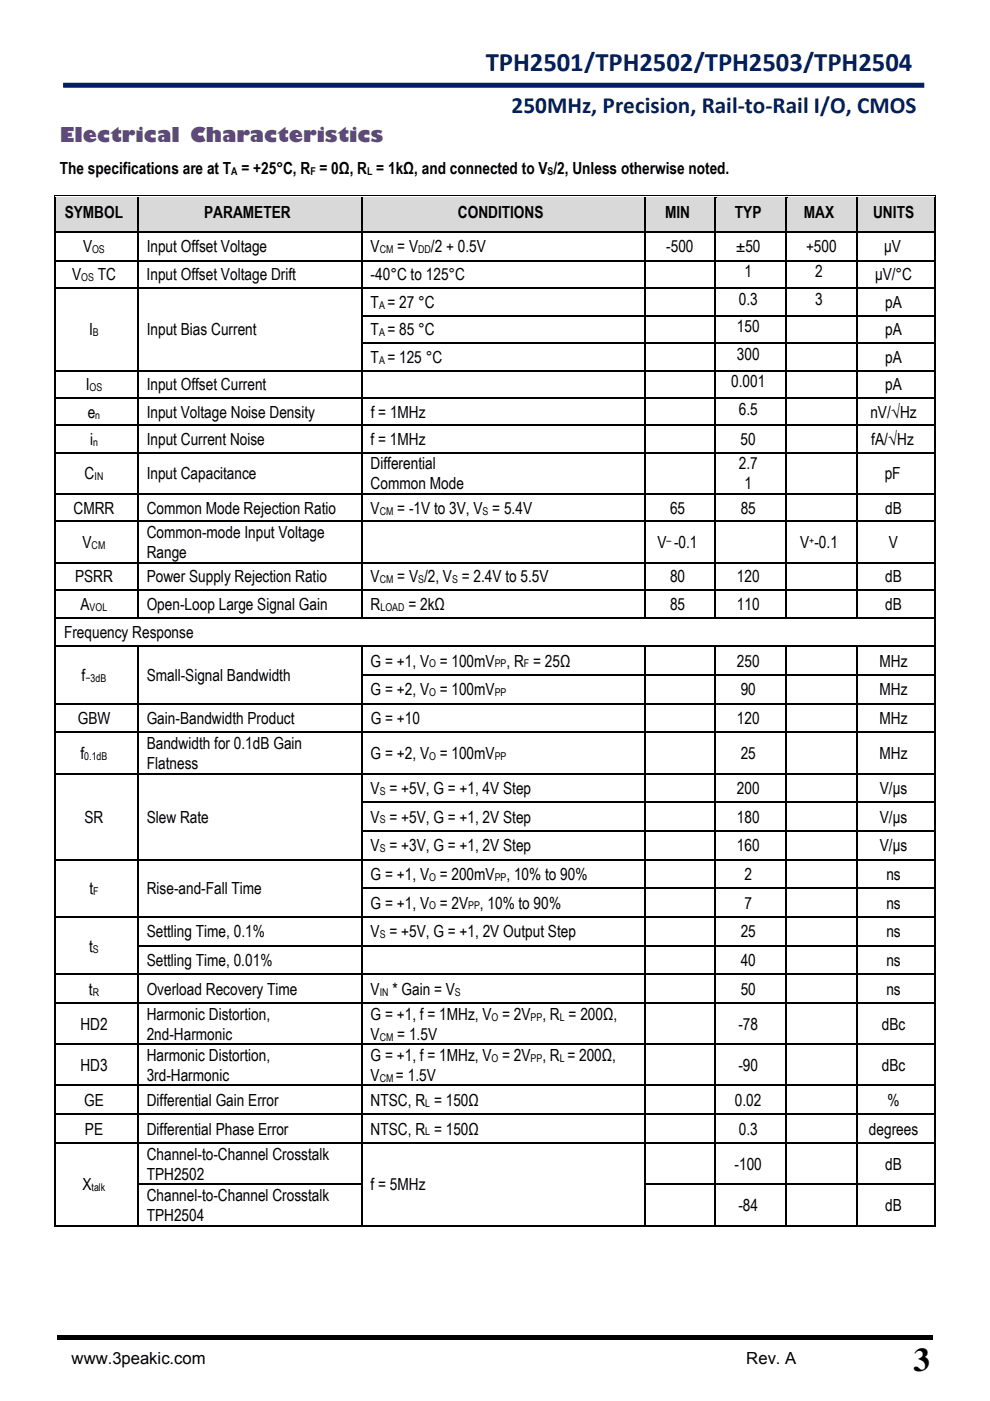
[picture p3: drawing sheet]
<svg xmlns="http://www.w3.org/2000/svg" width="210mm" height="297mm" viewBox="0 0 210 297" stroke-linecap="round" stroke-linejoin="round" font-family="sans-serif">
<defs><g id="words">
<text font-size="7" x="193.8" y="290.7">3</text>
<text font-size="5.7" fill="#002060" x="103" y="15">TPH2501/TPH2502/TPH2503/TPH2504</text>
<text font-size="4.9" fill="#002060" x="108.5" y="24">250MHz, Precision, Rail‐to‐Rail I/O, CMOS</text>
<text font-size="4.2" fill="#5f497a" x="12.7" y="30.1">Electrical Characteristics</text>
<g font-size="3.5">
<text x="12.7" y="36.9">The specifications are at T = +25°C, R = 0Ω, R = 1kΩ, and connected to V /2, Unless otherwise noted.</text>
<text x="13.7" y="46.2">SYMBOL</text>
<text x="43.3" y="46.2">PARAMETER</text>
<text x="97.1" y="46.2">CONDITIONS</text>
<text x="141.1" y="46.2">MIN</text>
<text x="155.9" y="46.2">TYP</text>
<text x="170.5" y="46.2">MAX</text>
<text x="185.2" y="46.2">UNITS</text>
<text x="17.6" y="53.5">V</text>
<text x="31.1" y="53.5">Input Offset Voltage</text>
<text x="78.6" y="53.5">V</text>
<text x="84.3" y="53.5">= V</text>
<text x="91.4" y="53.5">/2 + 0.5V</text>
<text x="141.3" y="53.5">-500</text>
<text x="156.1" y="53.5">±50</text>
<text x="171" y="53.5">+500</text>
<text x="187.6" y="53.5">μV</text>
<text x="15.3" y="59.5">V</text>
<text x="20.7" y="59.5">TC</text>
<text x="31.1" y="59.5">Input Offset Voltage Drift</text>
<text x="78.6" y="59.5">-40°C to 125°C</text>
<text x="157.9" y="58.8">1</text>
<text x="172.9" y="58.8">2</text>
<text x="185.6" y="59.5">μV/°C</text>
<text x="78.6" y="65.3">T = 27 °C</text>
<text x="156.7" y="64.6">0.3</text>
<text x="172.9" y="64.6">3</text>
<text x="187.7" y="65.3">pA</text>
<text x="18.9" y="71.1">I</text>
<text x="31.1" y="71.1">Input Bias Current</text>
<text x="78.6" y="71.1">T = 85 °C</text>
<text x="156.3" y="70.4">150</text>
<text x="187.7" y="71.1">pA</text>
<text x="78.6" y="76.9">T = 125 °C</text>
<text x="156.3" y="76.2">300</text>
<text x="187.7" y="76.9">pA</text>
<text x="18.2" y="82.7">I</text>
<text x="31.1" y="82.7">Input Offset Current</text>
<text x="155.1" y="82.1">0.001</text>
<text x="187.7" y="82.7">pA</text>
<text x="18.6" y="88.6">e</text>
<text x="31.1" y="88.6">Input Voltage Noise Density</text>
<text x="78.6" y="88.6">f = 1MHz</text>
<text x="156.7" y="87.9">6.5</text>
<text x="184.6" y="88.6">nV/√Hz</text>
<text x="19.1" y="94.4">i</text>
<text x="31.1" y="94.4">Input Current Noise</text>
<text x="78.6" y="94.4">f = 1MHz</text>
<text x="157.1" y="94.4">50</text>
<text x="184.8" y="94.4">fA/√Hz</text>
<text x="17.9" y="101.6">C</text>
<text x="31.1" y="101.6">Input Capacitance</text>
<text x="78.6" y="99.5">Differential</text>
<text x="156.7" y="99.5">2.7</text>
<text x="187.6" y="101.6">pF</text>
<text x="78.6" y="103.8">Common Mode</text>
<text x="157.9" y="103.8">1</text>
<text x="15.6" y="108.9">CMRR</text>
<text x="31.1" y="108.9">Common Mode Rejection Ratio</text>
<text x="78.6" y="108.9">V</text>
<text x="84.3" y="108.9">= -1V to 3V, V = 5.4V</text>
<text x="142.1" y="108.9">65</text>
<text x="157.1" y="108.9">85</text>
<text x="187.7" y="108.9">dB</text>
<text x="17.5" y="116.2">V</text>
<text x="31.1" y="114.1">Common-mode Input Voltage</text>
<text x="31.1" y="118.3">Range</text>
<text x="139.5" y="116.2">V -0.1</text>
<text x="169.7" y="116.2">V -0.1</text>
<text x="188.5" y="116.2">V</text>
<text x="15.9" y="123.5">PSRR</text>
<text x="31.1" y="123.5">Power Supply Rejection Ratio</text>
<text x="78.6" y="123.5">V</text>
<text x="84.3" y="123.5">= V /2, V = 2.4V to 5.5V</text>
<text x="142.1" y="123.5">80</text>
<text x="156.3" y="123.5">120</text>
<text x="187.7" y="123.5">dB</text>
<text x="17.1" y="129.3">A</text>
<text x="31.1" y="129.3">Open-Loop Large Signal Gain</text>
<text x="78.6" y="129.3">R</text>
<text x="86.6" y="129.3">= 2kΩ</text>
<text x="142.1" y="129.3">85</text>
<text x="156.3" y="129.3">110</text>
<text x="187.7" y="129.3">dB</text>
<text x="13.6" y="135.3">Frequency Response</text>
<text x="78.6" y="141.3">G = +1, V = 100mV</text>
<text x="107.4" y="141.3">, R = 25Ω</text>
<text x="156.3" y="141.3">250</text>
<text x="186.5" y="141.3">MHz</text>
<text x="17.3" y="144.4">f</text>
<text x="31.1" y="144.4">Small-Signal Bandwidth</text>
<text x="78.6" y="147.4">G = +2, V = 100mV</text>
<text x="157.1" y="147.4">90</text>
<text x="186.5" y="147.4">MHz</text>
<text x="16.5" y="153.5">GBW</text>
<text x="31.1" y="153.5">Gain-Bandwidth Product</text>
<text x="78.6" y="153.5">G = +10</text>
<text x="156.3" y="153.5">120</text>
<text x="186.5" y="153.5">MHz</text>
<text x="17.1" y="160.9">f</text>
<text x="31.1" y="158.8">Bandwidth for 0.1dB Gain</text>
<text x="78.6" y="160.9">G = +2, V = 100mV</text>
<text x="157.1" y="160.9">25</text>
<text x="186.5" y="160.9">MHz</text>
<text x="31.1" y="163">Flatness</text>
<text x="78.6" y="168.3">V = +5V, G = +1, 4V Step</text>
<text x="156.3" y="168.3">200</text>
<text x="186.6" y="168.3">V/μs</text>
<text x="17.9" y="174.4">SR</text>
<text x="31.1" y="174.4">Slew Rate</text>
<text x="78.6" y="174.4">V = +5V, G = +1, 2V Step</text>
<text x="156.3" y="174.4">180</text>
<text x="186.6" y="174.4">V/μs</text>
<text x="78.6" y="180.5">V = +3V, G = +1, 2V Step</text>
<text x="156.3" y="180.5">160</text>
<text x="186.6" y="180.5">V/μs</text>
<text x="19" y="189.6">t</text>
<text x="31.1" y="189.6">Rise-and-Fall Time</text>
<text x="78.6" y="186.6">G = +1, V = 200mV</text>
<text x="107.4" y="186.6">, 10% to 90%</text>
<text x="157.9" y="186.6">2</text>
<text x="188" y="186.6">ns</text>
<text x="78.6" y="192.7">G = +1, V = 2V , 10% to 90%</text>
<text x="157.9" y="192.7">7</text>
<text x="188" y="192.7">ns</text>
<text x="18.9" y="201.8">t</text>
<text x="31.1" y="198.8">Settling Time, 0.1%</text>
<text x="78.6" y="198.8">V = +5V, G = +1, 2V Output Step</text>
<text x="157.1" y="198.8">25</text>
<text x="188" y="198.8">ns</text>
<text x="31.1" y="204.8">Settling Time, 0.01%</text>
<text x="157.1" y="204.8">40</text>
<text x="188" y="204.8">ns</text>
<text x="18.9" y="210.9">t</text>
<text x="31.1" y="210.9">Overload Recovery Time</text>
<text x="78.6" y="210.9">V</text>
<text x="83.2" y="210.9">* Gain = V</text>
<text x="157.1" y="210.9">50</text>
<text x="188" y="210.9">ns</text>
<text x="17" y="218.3">HD2</text>
<text x="31.1" y="216.2">Harmonic Distortion,</text>
<text x="31.1" y="220.5">2nd-Harmonic</text>
<text x="78.6" y="216.2">G = +1, f = 1MHz, V = 2V</text>
<text x="78.6" y="220.5">V</text>
<text x="84.3" y="220.5">= 1.5V</text>
<text x="115" y="216.2">, R = 200Ω,</text>
<text x="156.6" y="218.3">-78</text>
<text x="187" y="218.3">dBc</text>
<text x="17" y="227.1">HD3</text>
<text x="31.1" y="224.9">Harmonic Distortion,</text>
<text x="78.6" y="224.9">G = +1, f = 1MHz, V = 2V</text>
<text x="115" y="224.9">, R = 200Ω,</text>
<text x="156.6" y="227.1">-90</text>
<text x="187" y="227.1">dBc</text>
<text x="31.1" y="229.2">3rd-Harmonic</text>
<text x="78.6" y="229.2">V</text>
<text x="84" y="229.2">= 1.5V</text>
<text x="17.8" y="234.5">GE</text>
<text x="31.1" y="234.5">Differential Gain Error</text>
<text x="78.6" y="234.5">NTSC, R = 150Ω</text>
<text x="155.9" y="234.5">0.02</text>
<text x="188.2" y="234.5">%</text>
<text x="18" y="240.6">PE</text>
<text x="31.1" y="245.9">Channel-to-Channel Crosstalk</text>
<text x="31.1" y="240.6">Differential Phase Error</text>
<text x="78.6" y="240.6">NTSC, R = 150Ω</text>
<text x="156.7" y="240.6">0.3</text>
<text x="184.3" y="240.6">degrees</text>
<text x="31.1" y="250.1">TPH2502</text>
<text x="155.8" y="248">-100</text>
<text x="187.7" y="248">dB</text>
<text x="17.5" y="252.3">X</text>
<text x="31.1" y="254.6">Channel-to-Channel Crosstalk</text>
<text x="78.6" y="252.3">f = 5MHz</text>
<text x="156.6" y="256.7">-84</text>
<text x="187.7" y="256.7">dB</text>
<text x="31.1" y="258.8">TPH2504</text>
<text x="15.2" y="289.2">www.3peakic.com</text>
<text x="158.3" y="289.2">Rev. A</text>
</g>
<g font-size="2.3">
<text x="49.1" y="37.1">A</text>
<text x="65.8" y="37.1">F</text>
<text x="77.9" y="37.1">L</text>
<text x="116.1" y="37.1">S</text>
<text x="19.5" y="53.7">OS</text>
<text x="80.5" y="53.7">CM</text>
<text x="88.7" y="53.7">DD</text>
<text x="17.2" y="59.6">OS</text>
<text x="80.4" y="65.4">A</text>
<text x="19.7" y="71.3">B</text>
<text x="80.4" y="71.3">A</text>
<text x="80.4" y="77.1">A</text>
<text x="19" y="82.9">OS</text>
<text x="20.2" y="88.7">n</text>
<text x="19.7" y="94.6">n</text>
<text x="20" y="101.8">IN</text>
<text x="80.5" y="109.1">CM</text>
<text x="102.4" y="109.1">S</text>
<text x="19.4" y="116.4">CM</text>
<text x="141.4" y="115.3">–</text>
<text x="171.6" y="115.3">+</text>
<text x="80.5" y="123.7">CM</text>
<text x="88.7" y="123.7">S</text>
<text x="95.9" y="123.7">S</text>
<text x="19" y="129.5">VOL</text>
<text x="80.7" y="129.5">LOAD</text>
<text x="91" y="141.5">O</text>
<text x="104.9" y="141.5">PP</text>
<text x="111.1" y="141.5">F</text>
<text x="18.1" y="144.5">−3dB</text>
<text x="91" y="147.6">O</text>
<text x="104.9" y="147.6">PP</text>
<text x="17.9" y="161.1">0.1dB</text>
<text x="91" y="161.1">O</text>
<text x="104.9" y="161.1">PP</text>
<text x="80.5" y="168.5">S</text>
<text x="80.5" y="174.6">S</text>
<text x="80.5" y="180.7">S</text>
<text x="19.8" y="189.8">F</text>
<text x="91" y="186.8">O</text>
<text x="104.9" y="186.8">PP</text>
<text x="91" y="192.8">O</text>
<text x="99.3" y="192.8">PP</text>
<text x="19.7" y="202">S</text>
<text x="80.5" y="198.9">S</text>
<text x="19.7" y="211.1">R</text>
<text x="80.5" y="211.1">IN</text>
<text x="96.5" y="211.1">S</text>
<text x="80.5" y="220.6">CM</text>
<text x="104.2" y="216.4">O</text>
<text x="112.5" y="216.4">PP</text>
<text x="118.7" y="216.4">L</text>
<text x="104.2" y="225.1">O</text>
<text x="112.5" y="225.1">PP</text>
<text x="118.7" y="225.1">L</text>
<text x="80.5" y="229.3">CM</text>
<text x="90.2" y="234.6">L</text>
<text x="90.2" y="240.7">L</text>
<text x="19.4" y="252.5">talk</text>
</g>
</g></defs>
<path d="M12.2 283.1h185.6v1h-185.6z" fill="#000"/>
<path d="M12.7 284.7h163.4v7.5h-163.4z" fill="#fff"/>
<path d="M13.4 18.1h182.6" fill="none" stroke="#002060" stroke-width="1.1" stroke-linecap="butt"/>
<g fill="#d9d9d9">
<path d="M12 42h17.1v7h-17.1z"/>
<path d="M13.6 42.8h13.7v5.4h-13.7z"/>
<path d="M29.3 42h47.3v7h-47.3z"/>
<path d="M31.1 42.8h43.7v5.4h-43.7z"/>
<path d="M76.8 42h59.8v7h-59.8z"/>
<path d="M78.6 42.8h56.2v5.4h-56.2z"/>
<path d="M136.8 42h14.8v7h-14.8z"/>
<path d="M138.6 42.8h11.2v5.4h-11.2z"/>
<path d="M151.8 42h14.8v7h-14.8z"/>
<path d="M153.6 42.8h11.2v5.4h-11.2z"/>
<path d="M166.9 42h14.7v7h-14.7z"/>
<path d="M168.6 42.8h11.2v5.4h-11.2z"/>
<path d="M181.9 42h16.2v7h-16.2z"/>
<path d="M183.6 42.8h12.8v5.4h-12.8z"/>
</g>
<path d="M11.4 41.4h.2v.6h-.2zM11.4 41.4h.5v.2h-.5zM11.8 41.8h.1v.2h-.1zM11.8 41.8h.1v.1h-.1z" fill="#000"/>
<path d="M11.9 41.5h17.2M11.9 41.8h17.2" fill="none" stroke="#000" stroke-width=".21"/>
<path d="M11.9 41.9h17.2" fill="none" stroke="#d9d9d9" stroke-width=".21"/>
<path d="M29.3 41.9l.3 .1z" fill="#d9d9d9"/>
<path d="M29.1 41.9l.2 .1zM29.1 41.4h.5v.2h-.5zM29.1 41.8h.5v.1h-.5z" fill="#000"/>
<path d="M29.6 41.5h47M29.6 41.8h47" fill="none" stroke="#000" stroke-width=".21"/>
<path d="M29.6 41.9h47" fill="none" stroke="#d9d9d9" stroke-width=".21"/>
<path d="M76.8 41.9l.3 .1z" fill="#d9d9d9"/>
<path d="M76.6 41.9l.2 .1zM76.6 41.4h.5v.2h-.5zM76.6 41.8h.5v.1h-.5z" fill="#000"/>
<path d="M77.1 41.5h59.5M77.1 41.8h59.5" fill="none" stroke="#000" stroke-width=".21"/>
<path d="M77.1 41.9h59.5" fill="none" stroke="#d9d9d9" stroke-width=".21"/>
<path d="M136.8 41.9l.3 .1z" fill="#d9d9d9"/>
<path d="M136.6 41.9l.2 .1zM136.6 41.4h.5v.2h-.5zM136.6 41.8h.5v.1h-.5z" fill="#000"/>
<path d="M137.1 41.5h14.5M137.1 41.8h14.5" fill="none" stroke="#000" stroke-width=".21"/>
<path d="M137.1 41.9h14.5" fill="none" stroke="#d9d9d9" stroke-width=".21"/>
<path d="M151.8 41.9l.3 .1z" fill="#d9d9d9"/>
<path d="M151.6 41.9l.2 .1zM151.6 41.4h.5v.2h-.5zM151.6 41.8h.5v.1h-.5z" fill="#000"/>
<path d="M152.1 41.5h14.5M152.1 41.8h14.5" fill="none" stroke="#000" stroke-width=".21"/>
<path d="M152.1 41.9h14.5" fill="none" stroke="#d9d9d9" stroke-width=".21"/>
<path d="M166.9 41.9l.2 .1z" fill="#d9d9d9"/>
<path d="M166.6 41.9l.3 .1zM166.6 41.4h.5v.2h-.5zM166.6 41.8h.5v.1h-.5z" fill="#000"/>
<path d="M167.1 41.5h14.5M167.1 41.8h14.5" fill="none" stroke="#000" stroke-width=".21"/>
<path d="M167.1 41.9h14.5" fill="none" stroke="#d9d9d9" stroke-width=".21"/>
<path d="M181.9 41.9l.2 .1z" fill="#d9d9d9"/>
<g fill="#000">
<path d="M11.4 49h.2v.3h-.2zM11.4 55.2h.2v.2h-.2zM11.8 49h.1v.3h-.1zM11.8 55.2h.1v.2h-.1zM29.1 49h.2v.3h-.2zM29.1 55.2h.2v.2h-.2zM76.6 49h.2v.3h-.2zM76.6 55.2h.2v.2h-.2zM136.6 49h.2v.3h-.2zM136.6 55.2h.2v.2h-.2zM151.6 49h.2v.3h-.2zM151.6 55.2h.2v.2h-.2z"/>
<path d="M166.6 49h.3v.3h-.3zM166.6 55.2h.3v.2h-.3zM181.6 41.9l.3 .1zM181.6 41.4h.5v.2h-.5zM181.6 41.8h.5v.1h-.5zM181.6 49h.3v.3h-.3zM181.6 55.2h.3v.2h-.3zM198.1 41.4h.5v.2h-.5zM198.1 41.8h.1v.2h-.1zM198.1 41.8h.1v.1h-.1zM198.1 49h.5v.3h-.5zM198.2 49.3h.2z"/>
<path d="M198.2 55.2h.2v.2h-.2zM198.4 41.4h.2v.6h-.2zM11.4 61h.2v.3h-.2zM11.4 66.8h.2v.3h-.2zM11.4 72.6h.2v.3h-.2zM11.4 78.4h.2v.3h-.2zM11.8 61h.1v.3h-.1zM11.8 66.8h.1v.3h-.1zM11.8 72.6h.1v.3h-.1zM11.8 78.4h.1v.3h-.1zM29.1 61h.2v.3h-.2zM29.1 66.8h.2v.3h-.2z"/>
<path d="M29.1 72.6h.2v.3h-.2zM29.1 78.4h.2v.3h-.2zM76.6 61h.2v.3h-.2zM76.6 66.8h.2v.3h-.2zM76.6 72.6h.2v.3h-.2zM76.6 78.4h.2v.3h-.2zM136.6 61h.2v.3h-.2zM136.6 66.8h.2v.3h-.2zM136.6 72.6h.2v.3h-.2zM136.6 78.4h.2v.3h-.2zM151.6 61h.2v.3h-.2zM151.6 66.8h.2v.3h-.2z"/>
<path d="M151.6 72.6h.2v.3h-.2zM151.6 78.4h.2v.3h-.2zM166.6 61h.3v.3h-.3zM166.6 66.8h.3v.3h-.3zM166.6 72.6h.3v.3h-.3zM166.6 78.4h.3v.3h-.3zM181.6 61h.3v.3h-.3zM181.6 66.8h.3v.3h-.3zM181.6 72.6h.3v.3h-.3zM181.6 78.4h.3v.3h-.3zM198.2 61h.2v.3h-.2zM198.2 66.8h.2v.3h-.2z"/>
<path d="M198.2 72.6h.2v.3h-.2zM198.2 78.4h.2v.3h-.2zM11.4 84.3h.2v.2h-.2zM11.4 90.1h.2v.3h-.2zM11.4 95.9h.2v.3h-.2zM11.8 84.3h.1v.2h-.1zM11.8 90.1h.1v.3h-.1zM11.8 95.9h.1v.3h-.1zM29.1 84.3h.2v.2h-.2zM29.1 90.1h.2v.3h-.2zM29.1 95.9h.2v.3h-.2zM76.6 84.3h.2v.2h-.2z"/>
<path d="M76.6 90.1h.2v.3h-.2zM76.6 95.9h.2v.3h-.2zM136.6 84.3h.2v.2h-.2zM136.6 90.1h.2v.3h-.2zM136.6 95.9h.2v.3h-.2zM151.6 84.3h.2v.2h-.2zM151.6 90.1h.2v.3h-.2zM151.6 95.9h.2v.3h-.2zM166.6 84.3h.3v.2h-.3zM166.6 90.1h.3v.3h-.3zM166.6 95.9h.3v.3h-.3zM181.6 84.3h.3v.2h-.3z"/>
<path d="M181.6 90.1h.3v.3h-.3zM181.6 95.9h.3v.3h-.3zM198.1 96.1l.1 .1zM198.1 95.9h.5v.2h-.5zM198.2 84.3h.2v.2h-.2zM198.2 90.1h.2v.3h-.2zM198.4 96.1l.2 .1zM11.4 104.6h.2v.3h-.2zM11.4 110.4h.2v.3h-.2zM11.4 119.2h.2v.2h-.2zM11.8 104.6h.1v.3h-.1zM11.8 110.4h.1v.3h-.1z"/>
<path d="M11.8 119.2h.1v.2h-.1zM29.1 104.6h.2v.3h-.2zM29.1 110.4h.2v.3h-.2zM29.1 119.2h.2v.2h-.2zM76.6 104.6h.2v.3h-.2zM76.6 110.4h.2v.3h-.2zM76.6 119.2h.2v.2h-.2zM136.6 104.6h.2v.3h-.2zM136.6 110.4h.2v.3h-.2zM136.6 119.2h.2v.2h-.2zM151.6 104.6h.2v.3h-.2zM151.6 110.4h.2v.3h-.2z"/>
<path d="M151.6 119.2h.2v.2h-.2zM166.6 104.6h.3v.3h-.3zM166.6 110.4h.3v.3h-.3zM166.6 119.2h.3v.2h-.3zM181.6 104.6h.3v.3h-.3zM181.6 110.4h.3v.3h-.3zM181.6 119.2h.3v.2h-.3zM198.1 104.6h.1v.3h-.1zM198.1 110.4h.1v.3h-.1zM198.1 119.2h.1v.2h-.1zM198.4 104.6h.2v.3h-.2zM198.4 110.4h.2v.3h-.2z"/>
<path d="M198.4 119.2h.2v.2h-.2zM11.4 125h.2v.3h-.2zM11.4 130.8h.2v.3h-.2zM11.4 136.9h.2v.3h-.2zM11.8 125h.1v.3h-.1zM11.8 130.8h.1v.3h-.1zM11.8 136.9h.1v.3h-.1zM29.1 125h.2v.3h-.2zM29.1 136.9h.2v.3h-.2zM76.6 125h.2v.3h-.2zM76.6 136.9h.2v.3h-.2zM136.6 125h.2v.3h-.2z"/>
<path d="M136.6 136.9h.2v.3h-.2zM151.6 125h.2v.3h-.2zM151.6 136.9h.2v.3h-.2zM166.6 125h.3v.3h-.3zM166.6 136.9h.3v.3h-.3zM181.6 125h.3v.3h-.3zM181.6 136.9h.3v.3h-.3zM198.1 125h.1v.3h-.1zM198.1 130.8h.1v.3h-.1zM198.1 136.9h.1v.3h-.1zM198.4 125h.2v.3h-.2zM198.4 130.8h.2v.3h-.2z"/>
<path d="M198.4 136.9h.2v.3h-.2zM11.4 143h.2v.3h-.2zM11.4 149.1h.2v.2h-.2zM11.4 155.2h.2v.2h-.2zM11.8 143h.1v.3h-.1zM11.8 149.1h.1v.2h-.1zM11.8 155.2h.1v.2h-.1zM29.1 143h.2v.3h-.2zM29.1 149.1h.2v.2h-.2zM29.1 155.2h.2v.2h-.2zM76.6 143h.2v.3h-.2zM76.6 149.1h.2v.2h-.2z"/>
<path d="M76.6 155.2h.2v.2h-.2zM136.6 143h.2v.3h-.2zM136.6 149.1h.2v.2h-.2zM136.6 155.2h.2v.2h-.2zM151.6 143h.2v.3h-.2zM151.6 149.1h.2v.2h-.2zM151.6 155.2h.2v.2h-.2zM166.6 143h.3v.3h-.3zM166.6 149.1h.3v.2h-.3zM166.6 155.2h.3v.2h-.3zM181.6 143h.3v.3h-.3zM181.6 149.1h.3v.2h-.3z"/>
<path d="M181.6 155.2h.3v.2h-.3zM198.1 143h.1v.3h-.1zM198.1 149.1h.1v.2h-.1zM198.1 155.2h.1v.2h-.1zM198.4 143h.2v.3h-.2zM198.4 149.1h.2v.2h-.2zM198.4 155.2h.2v.2h-.2zM11.4 163.9h.2v.2h-.2zM11.4 170h.2v.2h-.2zM11.4 176h.2v.3h-.2zM11.8 163.9h.1v.2h-.1zM11.8 170h.1v.2h-.1z"/>
<path d="M11.8 176h.1v.3h-.1zM29.1 163.9h.2v.2h-.2zM29.1 170h.2v.2h-.2zM29.1 176h.2v.3h-.2zM76.6 163.9h.2v.2h-.2zM76.6 170h.2v.2h-.2zM76.6 176h.2v.3h-.2zM136.6 163.9h.2v.2h-.2zM136.6 170h.2v.2h-.2zM136.6 176h.2v.3h-.2zM151.6 163.9h.2v.2h-.2zM151.6 170h.2v.2h-.2z"/>
<path d="M151.6 176h.2v.3h-.2zM166.6 163.9h.3v.2h-.3zM166.6 170h.3v.2h-.3zM166.6 176h.3v.3h-.3zM181.6 163.9h.3v.2h-.3zM181.6 170h.3v.2h-.3zM181.6 176h.3v.3h-.3zM198.1 163.9h.1v.2h-.1zM198.1 170h.1v.2h-.1zM198.1 176h.1v.3h-.1zM198.4 163.9h.2v.2h-.2zM198.4 170h.2v.2h-.2z"/>
<path d="M198.4 176h.2v.3h-.2zM11.4 182.1h.2v.3h-.2zM11.4 188.2h.2v.3h-.2zM11.4 194.3h.2v.3h-.2zM11.8 182.1h.1v.3h-.1zM11.8 188.2h.1v.3h-.1zM11.8 194.3h.1v.3h-.1zM29.1 182.1h.2v.3h-.2zM29.1 188.2h.2v.3h-.2zM29.1 194.3h.2v.3h-.2zM76.6 182.1h.2v.3h-.2zM76.6 188.2h.2v.3h-.2z"/>
<path d="M76.6 194.3h.2v.3h-.2zM136.6 182.1h.2v.3h-.2zM136.6 188.2h.2v.3h-.2zM136.6 194.3h.2v.3h-.2zM151.6 182.1h.2v.3h-.2zM151.6 188.2h.2v.3h-.2zM151.6 194.3h.2v.3h-.2zM166.6 182.1h.3v.3h-.3zM166.6 188.2h.3v.3h-.3zM166.6 194.3h.3v.3h-.3zM181.6 182.1h.3v.3h-.3zM181.6 188.2h.3v.3h-.3z"/>
<path d="M181.6 194.3h.3v.3h-.3zM198.1 182.1h.1v.3h-.1zM198.1 188.2h.1v.3h-.1zM198.1 194.3h.1v.3h-.1zM198.4 182.1h.2v.3h-.2zM198.4 188.2h.2v.3h-.2zM198.4 194.3h.2v.3h-.2zM11.4 200.4h.2v.3h-.2zM11.4 206.5h.2v.3h-.2zM11.4 212.6h.2v.2h-.2zM11.8 200.4h.1v.3h-.1zM11.8 206.5h.1v.3h-.1z"/>
<path d="M11.8 212.6h.1v.2h-.1zM29.1 200.4h.2v.3h-.2zM29.1 206.5h.2v.3h-.2zM29.1 212.6h.2v.2h-.2zM76.6 200.4h.2v.3h-.2zM76.6 206.5h.2v.3h-.2zM76.6 212.6h.2v.2h-.2zM136.6 200.4h.2v.3h-.2zM136.6 206.5h.2v.3h-.2zM136.6 212.6h.2v.2h-.2zM151.6 200.4h.2v.3h-.2zM151.6 206.5h.2v.3h-.2z"/>
<path d="M151.6 212.6h.2v.2h-.2zM166.6 200.4h.3v.3h-.3zM166.6 206.5h.3v.3h-.3zM166.6 212.6h.3v.2h-.3zM181.6 200.4h.3v.3h-.3zM181.6 206.5h.3v.3h-.3zM181.6 212.6h.3v.2h-.3zM198.1 200.4h.1v.3h-.1zM198.1 206.5h.1v.3h-.1zM198.1 212.6h.1v.2h-.1zM198.4 200.4h.2v.3h-.2zM198.4 206.5h.2v.3h-.2z"/>
<path d="M198.4 212.6h.2v.2h-.2zM11.4 221.3h.2v.3h-.2zM11.4 230h.2v.3h-.2zM11.4 236.1h.2v.3h-.2zM11.8 221.3h.1v.3h-.1zM11.8 230h.1v.3h-.1zM11.8 236.1h.1v.3h-.1zM29.1 221.3h.2v.3h-.2zM29.1 230h.2v.3h-.2zM29.1 236.1h.2v.3h-.2zM76.6 221.3h.2v.3h-.2zM76.6 230h.2v.3h-.2z"/>
<path d="M76.6 236.1h.2v.3h-.2zM136.6 221.3h.2v.3h-.2zM136.6 230h.2v.3h-.2zM136.6 236.1h.2v.3h-.2zM151.6 221.3h.2v.3h-.2zM151.6 230h.2v.3h-.2zM151.6 236.1h.2v.3h-.2zM166.6 221.3h.3v.3h-.3zM166.6 230h.3v.3h-.3zM166.6 236.1h.3v.3h-.3zM181.6 221.3h.3v.3h-.3zM181.6 230h.3v.3h-.3z"/>
<path d="M181.6 236.1h.3v.3h-.3zM198.1 221.3h.1v.3h-.1zM198.1 230h.1v.3h-.1zM198.1 236.1h.1v.3h-.1zM198.4 221.3h.2v.3h-.2zM198.4 230h.2v.3h-.2zM198.4 236.1h.2v.3h-.2zM11.4 242.2h.2v.3h-.2zM11.4 250.9h.2v.3h-.2zM11.8 242.2h.1v.3h-.1zM11.8 250.9h.1v.3h-.1zM11.8 259.7h.1v.1h-.1z"/>
<path d="M29.1 242.2h.2v.3h-.2zM29.1 250.9h.2v.3h-.2zM29.1 259.7h.5v.1h-.5zM76.6 242.2h.2v.3h-.2zM76.6 250.9h.2v.3h-.2zM76.6 259.7h.5v.1h-.5zM136.6 242.2h.2v.3h-.2zM136.6 250.9h.2v.3h-.2zM136.6 259.7h.5v.1h-.5zM151.6 242.2h.2v.3h-.2zM151.6 250.9h.2v.3h-.2zM151.6 259.7h.5v.1h-.5z"/>
<path d="M166.6 242.2h.3v.3h-.3zM166.6 250.9h.3v.3h-.3zM166.6 259.7h.5v.1h-.5zM181.6 242.2h.3v.3h-.3zM181.6 250.9h.3v.3h-.3zM181.6 259.7h.5v.1h-.5zM198.1 242.2h.1v.3h-.1zM198.1 250.9h.1v.3h-.1zM198.1 259.7h.1v.1h-.1zM198.4 242.2h.2v.3h-.2zM198.4 250.9h.2v.3h-.2zM11.4 260h.5v.2h-.5z"/>
<path d="M198.1 260h.5v.2h-.5zM198.4 259.7h.2v.5h-.2z"/>
</g>
<g fill="none" stroke="#000" stroke-width=".21">
<path d="M11.5 42v7M11.5 49.3v5.9M11.5 55.4v5.6M11.9 42v7M11.9 49.3v5.9M11.9 55.4v5.6M182.1 41.5h16M182.1 41.8h16M198.1 42v7M198.5 42v7M11.5 61.3v5.5M11.5 67.1v5.5"/>
<path d="M11.5 72.9v5.5M11.5 78.7v5.6M11.9 61.3v5.5M11.9 67.1v5.5M11.9 72.9v5.5M11.9 78.7v5.6M11.5 84.5v5.6M11.5 90.4v5.5M11.5 96.2v8.4M11.9 84.5v5.6M11.9 90.4v5.5M11.9 96.2v8.4"/>
<path d="M198.1 96.2v8.4M198.5 96.2v8.4M11.5 104.9v5.5M11.5 110.7v8.5M11.5 119.4v5.6M11.9 104.9v5.5M11.9 110.7v8.5M11.9 119.4v5.6M198.1 104.9v5.5M198.1 110.7v8.5M198.1 119.4v5.6M198.5 104.9v5.5"/>
<path d="M198.5 110.7v8.5M198.5 119.4v5.6M11.5 125.3v5.5M11.5 131.1v5.8M11.5 137.2v5.8M11.9 125.3v5.5M11.9 131.1v5.8M11.9 137.2v5.8M198.1 125.3v5.5M198.1 131.1v5.8M198.1 137.2v5.8M198.5 125.3v5.5"/>
<path d="M198.5 131.1v5.8M198.5 137.2v5.8M11.5 143.3v5.8M11.5 149.3v5.9M11.5 155.4v8.5M11.9 143.3v5.8M11.9 149.3v5.9M11.9 155.4v8.5M198.1 143.3v5.8M198.1 149.3v5.9M198.1 155.4v8.5M198.5 143.3v5.8"/>
<path d="M198.5 149.3v5.9M198.5 155.4v8.5M11.5 164.1v5.9M11.5 170.2v5.8M11.5 176.3v5.8M11.9 164.1v5.9M11.9 170.2v5.8M11.9 176.3v5.8M198.1 164.1v5.9M198.1 170.2v5.8M198.1 176.3v5.8M198.5 164.1v5.9"/>
<path d="M198.5 170.2v5.8M198.5 176.3v5.8M11.5 182.4v5.8M11.5 188.5v5.8M11.5 194.6v5.8M11.9 182.4v5.8M11.9 188.5v5.8M11.9 194.6v5.8M198.1 182.4v5.8M198.1 188.5v5.8M198.1 194.6v5.8M198.5 182.4v5.8"/>
<path d="M198.5 188.5v5.8M198.5 194.6v5.8M11.5 200.7v5.8M11.5 206.8v5.8M11.5 212.8v8.5M11.9 200.7v5.8M11.9 206.8v5.8M11.9 212.8v8.5M198.1 200.7v5.8M198.1 206.8v5.8M198.1 212.8v8.5M198.5 200.7v5.8"/>
<path d="M198.5 206.8v5.8M198.5 212.8v8.5M11.5 221.6v8.4M11.5 230.3v5.8M11.5 236.4v5.8M11.9 221.6v8.4M11.9 230.3v5.8M11.9 236.4v5.8M198.1 221.6v8.4M198.1 230.3v5.8M198.1 236.4v5.8M198.5 221.6v8.4"/>
<path d="M198.5 230.3v5.8M198.5 236.4v5.8M11.5 242.5v8.4M11.5 251.2v9M11.9 242.5v8.4M11.9 251.2v8.5M11.9 259.8h17.2M29.6 259.8h47M77.1 259.8h59.5M137.1 259.8h14.5M152.1 259.8h14.5M167.1 259.8h14.5"/>
<path d="M182.1 259.8h16M198.1 242.5v8.4M198.1 251.2v8.5M198.5 242.5v8.4M198.5 251.2v8.5M11.9 260.1h186.2"/>
</g>
<path d="M182.1 41.9h16" fill="none" stroke="#d9d9d9" stroke-width=".21"/>
<g fill="none" stroke="#000" stroke-width=".25">
<path d="M11.9 49.1h17.2M11.9 55.3h17.2M29.2 42v7M29.2 49.3v5.9M29.2 55.4v5.6M29.3 49.1h47.3M29.3 55.3h47.3M76.7 42v7M76.7 49.3v5.9M76.7 55.4v5.6M76.8 49.1h59.8M76.8 55.3h59.8"/>
<path d="M136.7 42v7M136.7 49.3v5.9M136.7 55.4v5.6M136.8 49.1h14.8M136.8 55.3h14.8M151.7 42v7M151.7 49.3v5.9M151.7 55.4v5.6M151.8 49.1h14.8M151.8 55.3h14.8M166.7 42v7M166.7 49.3v5.9"/>
<path d="M166.7 55.4v5.6M166.9 49.1h14.7M166.9 55.3h14.7M181.7 42v7M181.7 49.3v5.9M181.7 55.4v5.6M181.9 49.1h16.2M181.9 55.3h16.3M198.3 49.3v5.9M198.3 55.4v5.6M11.9 61.1h17.2M11.9 78.6h17.2"/>
<path d="M29.2 61.3v5.5M29.2 67.1v5.5M29.2 72.9v5.5M29.2 78.7v5.6M29.3 61.1h47.3M29.3 78.6h47.3M76.7 61.3v5.5M76.7 67.1v5.5M76.7 72.9v5.5M76.7 78.7v5.6M76.8 61.1h59.8M76.8 66.9h59.8"/>
<path d="M76.8 72.7h59.8M76.8 78.6h59.8M136.7 61.3v5.5M136.7 67.1v5.5M136.7 72.9v5.5M136.7 78.7v5.6M136.8 61.1h14.8M136.8 66.9h14.8M136.8 72.7h14.8M136.8 78.6h14.8M151.7 61.3v5.5M151.7 67.1v5.5"/>
<path d="M151.7 72.9v5.5M151.7 78.7v5.6M151.8 61.1h14.8M151.8 66.9h14.8M151.8 72.7h14.8M151.8 78.6h14.8M166.7 61.3v5.5M166.7 67.1v5.5M166.7 72.9v5.5M166.7 78.7v5.6M166.9 61.1h14.7M166.9 66.9h14.7"/>
<path d="M166.9 72.7h14.7M166.9 78.6h14.7M181.7 61.3v5.5M181.7 67.1v5.5M181.7 72.9v5.5M181.7 78.7v5.6M181.9 61.1h16.3M181.9 66.9h16.3M181.9 72.7h16.3M181.9 78.6h16.3M198.3 61.3v5.5M198.3 67.1v5.5"/>
<path d="M198.3 72.9v5.5M198.3 78.7v5.6M11.9 84.4h17.2M11.9 90.2h17.2M11.9 96h17.2M29.2 84.5v5.6M29.2 90.4v5.5M29.2 96.2v8.4M29.3 84.4h47.3M29.3 90.2h47.3M29.3 96h47.3M76.7 84.5v5.6"/>
<path d="M76.7 90.4v5.5M76.7 96.2v8.4M76.8 84.4h59.8M76.8 90.2h59.8M76.8 96h59.8M136.7 84.5v5.6M136.7 90.4v5.5M136.7 96.2v8.4M136.8 84.4h14.8M136.8 90.2h14.8M136.8 96h14.8M151.7 84.5v5.6"/>
<path d="M151.7 90.4v5.5M151.7 96.2v8.4M151.8 84.4h14.8M151.8 90.2h14.8M151.8 96h14.8M166.7 84.5v5.6M166.7 90.4v5.5M166.7 96.2v8.4M166.9 84.4h14.7M166.9 90.2h14.7M166.9 96h14.7M181.7 84.5v5.6"/>
<path d="M181.7 90.4v5.5M181.7 96.2v8.4M181.9 84.4h16.3M181.9 90.2h16.3M181.9 96h16.2M198.3 84.5v5.6M198.3 90.4v5.5M11.9 104.7h17.2M11.9 110.6h17.2M11.9 119.3h17.2M29.2 104.9v5.5M29.2 110.7v8.5"/>
<path d="M29.2 119.4v5.6M29.3 104.7h47.3M29.3 110.6h47.3M29.3 119.3h47.3M76.7 104.9v5.5M76.7 110.7v8.5M76.7 119.4v5.6M76.8 104.7h59.8M76.8 110.6h59.8M76.8 119.3h59.8M136.7 104.9v5.5M136.7 110.7v8.5"/>
<path d="M136.7 119.4v5.6M136.8 104.7h14.8M136.8 110.6h14.8M136.8 119.3h14.8M151.7 104.9v5.5M151.7 110.7v8.5M151.7 119.4v5.6M151.8 104.7h14.8M151.8 110.6h14.8M151.8 119.3h14.8M166.7 104.9v5.5M166.7 110.7v8.5"/>
<path d="M166.7 119.4v5.6M166.9 104.7h14.7M166.9 110.6h14.7M166.9 119.3h14.7M181.7 104.9v5.5M181.7 110.7v8.5M181.7 119.4v5.6M181.9 104.7h16.2M181.9 110.6h16.2M181.9 119.3h16.2M11.9 125.1h17.2M11.9 130.9h186.2"/>
<path d="M11.9 137h17.2M29.2 125.3v5.5M29.2 137.2v5.8M29.3 125.1h47.3M29.3 137h47.3M76.7 125.3v5.5M76.7 137.2v5.8M76.8 125.1h59.8M76.8 137h59.8M136.7 125.3v5.5M136.7 137.2v5.8M136.8 125.1h14.8"/>
<path d="M136.8 137h14.8M151.7 125.3v5.5M151.7 137.2v5.8M151.8 125.1h14.8M151.8 137h14.8M166.7 125.3v5.5M166.7 137.2v5.8M166.9 125.1h14.7M166.9 137h14.7M181.7 125.3v5.5M181.7 137.2v5.8M181.9 125.1h16.2"/>
<path d="M181.9 137h16.2M11.9 149.2h17.2M11.9 155.3h17.2M29.2 143.3v5.8M29.2 149.3v5.9M29.2 155.4v8.5M29.3 149.2h47.3M29.3 155.3h47.3M76.7 143.3v5.8M76.7 149.3v5.9M76.7 155.4v8.5M76.8 143.1h59.8"/>
<path d="M76.8 149.2h59.8M76.8 155.3h59.8M136.7 143.3v5.8M136.7 149.3v5.9M136.7 155.4v8.5M136.8 143.1h14.8M136.8 149.2h14.8M136.8 155.3h14.8M151.7 143.3v5.8M151.7 149.3v5.9M151.7 155.4v8.5M151.8 143.1h14.8"/>
<path d="M151.8 149.2h14.8M151.8 155.3h14.8M166.7 143.3v5.8M166.7 149.3v5.9M166.7 155.4v8.5M166.9 143.1h14.7M166.9 149.2h14.7M166.9 155.3h14.7M181.7 143.3v5.8M181.7 149.3v5.9M181.7 155.4v8.5M181.9 143.1h16.2"/>
<path d="M181.9 149.2h16.2M181.9 155.3h16.2M11.9 164h17.2M29.2 164.1v5.9M29.2 170.2v5.8M29.2 176.3v5.8M29.3 164h47.3M76.7 164.1v5.9M76.7 170.2v5.8M76.7 176.3v5.8M76.8 164h59.8M76.8 170.1h59.8"/>
<path d="M76.8 176.2h59.8M136.7 164.1v5.9M136.7 170.2v5.8M136.7 176.3v5.8M136.8 164h14.8M136.8 170.1h14.8M136.8 176.2h14.8M151.7 164.1v5.9M151.7 170.2v5.8M151.7 176.3v5.8M151.8 164h14.8M151.8 170.1h14.8"/>
<path d="M151.8 176.2h14.8M166.7 164.1v5.9M166.7 170.2v5.8M166.7 176.3v5.8M166.9 164h14.7M166.9 170.1h14.7M166.9 176.2h14.7M181.7 164.1v5.9M181.7 170.2v5.8M181.7 176.3v5.8M181.9 164h16.2M181.9 170.1h16.2"/>
<path d="M181.9 176.2h16.2M11.9 182.3h17.2M11.9 194.4h17.2M29.2 182.4v5.8M29.2 188.5v5.8M29.2 194.6v5.8M29.3 182.3h47.3M29.3 194.4h47.3M76.7 182.4v5.8M76.7 188.5v5.8M76.7 194.6v5.8M76.8 182.3h59.8"/>
<path d="M76.8 188.3h59.8M76.8 194.4h59.8M136.7 182.4v5.8M136.7 188.5v5.8M136.7 194.6v5.8M136.8 182.3h14.8M136.8 188.3h14.8M136.8 194.4h14.8M151.7 182.4v5.8M151.7 188.5v5.8M151.7 194.6v5.8M151.8 182.3h14.8"/>
<path d="M151.8 188.3h14.8M151.8 194.4h14.8M166.7 182.4v5.8M166.7 188.5v5.8M166.7 194.6v5.8M166.9 182.3h14.7M166.9 188.3h14.7M166.9 194.4h14.7M181.7 182.4v5.8M181.7 188.5v5.8M181.7 194.6v5.8M181.9 182.3h16.2"/>
<path d="M181.9 188.3h16.2M181.9 194.4h16.2M11.9 206.6h17.2M11.9 212.7h17.2M29.2 200.7v5.8M29.2 206.8v5.8M29.2 212.8v8.5M29.3 200.5h47.3M29.3 206.6h47.3M29.3 212.7h47.3M76.7 200.7v5.8M76.7 206.8v5.8"/>
<path d="M76.7 212.8v8.5M76.8 200.5h59.8M76.8 206.6h59.8M76.8 212.7h59.8M136.7 200.7v5.8M136.7 206.8v5.8M136.7 212.8v8.5M136.8 200.5h14.8M136.8 206.6h14.8M136.8 212.7h14.8M151.7 200.7v5.8M151.7 206.8v5.8"/>
<path d="M151.7 212.8v8.5M151.8 200.5h14.8M151.8 206.6h14.8M151.8 212.7h14.8M166.7 200.7v5.8M166.7 206.8v5.8M166.7 212.8v8.5M166.9 200.5h14.7M166.9 206.6h14.7M166.9 212.7h14.7M181.7 200.7v5.8M181.7 206.8v5.8"/>
<path d="M181.7 212.8v8.5M181.9 200.5h16.2M181.9 206.6h16.2M181.9 212.7h16.2M11.9 221.4h17.2M11.9 230.1h17.2M11.9 236.2h17.2M29.2 221.6v8.4M29.2 230.3v5.8M29.2 236.4v5.8M29.3 221.4h47.3M29.3 230.1h47.3"/>
<path d="M29.3 236.2h47.3M76.7 221.6v8.4M76.7 230.3v5.8M76.7 236.4v5.8M76.8 221.4h59.8M76.8 230.1h59.8M76.8 236.2h59.8M136.7 221.6v8.4M136.7 230.3v5.8M136.7 236.4v5.8M136.8 221.4h14.8M136.8 230.1h14.8"/>
<path d="M136.8 236.2h14.8M151.7 221.6v8.4M151.7 230.3v5.8M151.7 236.4v5.8M151.8 221.4h14.8M151.8 230.1h14.8M151.8 236.2h14.8M166.7 221.6v8.4M166.7 230.3v5.8M166.7 236.4v5.8M166.9 221.4h14.7M166.9 230.1h14.7"/>
<path d="M166.9 236.2h14.7M181.7 221.6v8.4M181.7 230.3v5.8M181.7 236.4v5.8M181.9 221.4h16.2M181.9 230.1h16.2M181.9 236.2h16.2M11.9 242.3h17.2M29.2 242.5v8.4M29.2 251.2v8.5M29.3 242.3h47.3M29.3 251.1h47.3"/>
<path d="M76.7 242.5v8.4M76.7 251.2v8.5M76.8 242.3h59.8M136.7 242.5v8.4M136.7 251.2v8.5M136.8 242.3h14.8M136.8 251.1h14.8M151.7 242.5v8.4M151.7 251.2v8.5M151.8 242.3h14.8M151.8 251.1h14.8M166.7 242.5v8.4"/>
<path d="M166.7 251.2v8.5M166.9 242.3h14.7M166.9 251.1h14.7M181.7 242.5v8.4M181.7 251.2v8.5M181.9 242.3h16.2M181.9 251.1h16.2"/>
</g>
<use href="#words"/>
</svg>
